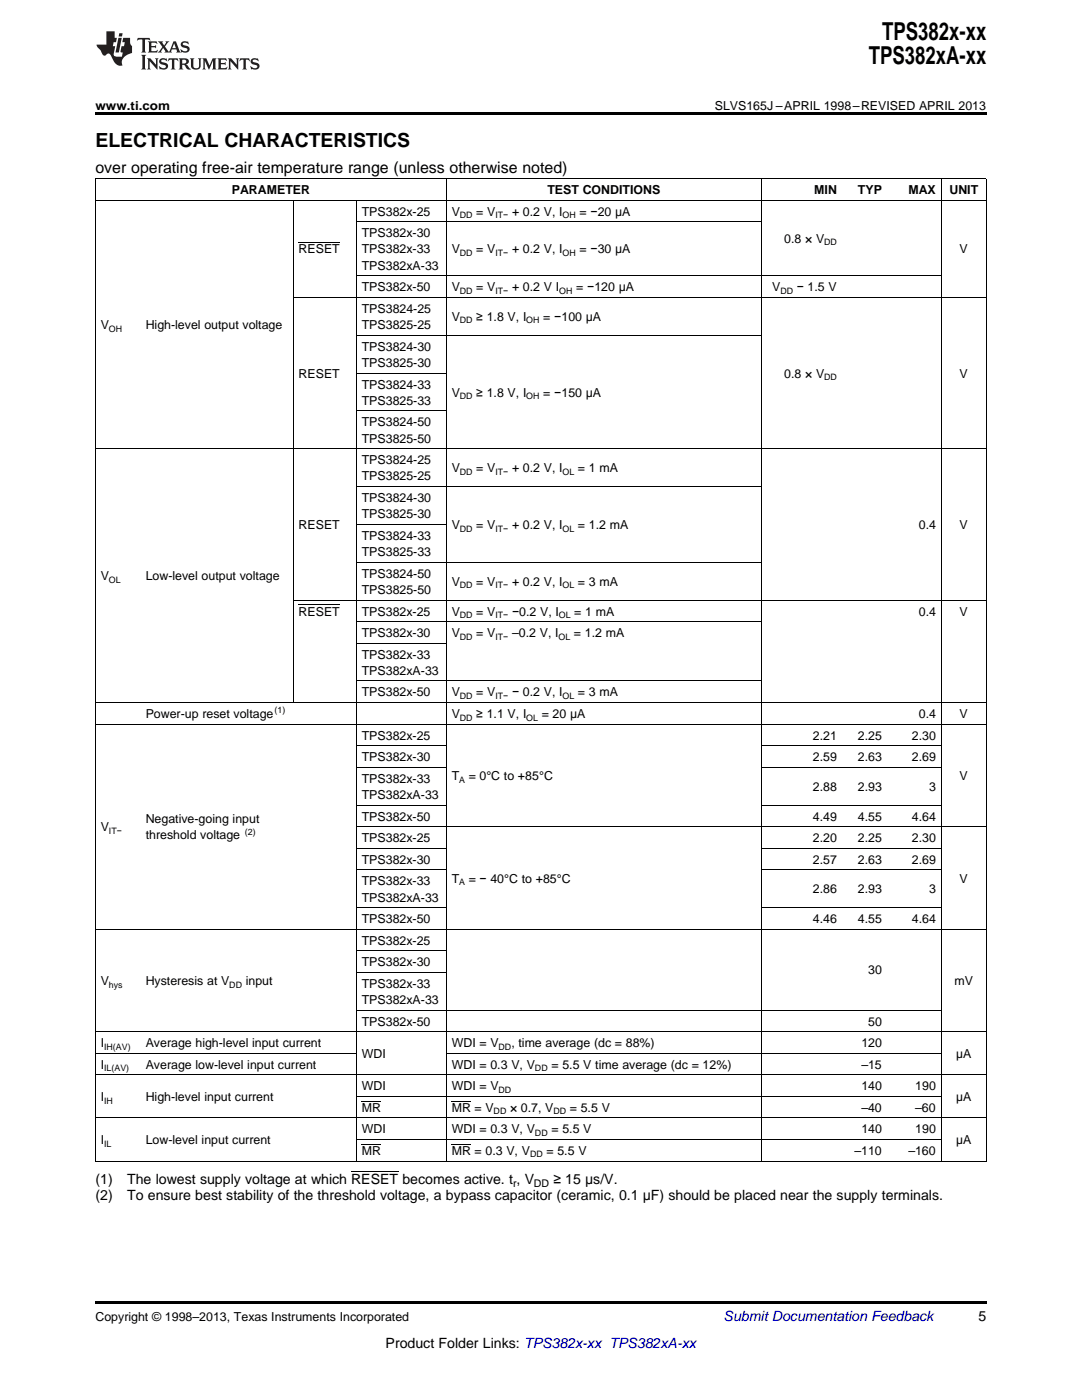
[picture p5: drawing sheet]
<svg xmlns="http://www.w3.org/2000/svg" width="216mm" height="279mm" viewBox="0 0 216 279" stroke-linecap="round" stroke-linejoin="round" font-family="sans-serif">
<defs><g id="words">
<g font-size="4.9">
<text x="176" y="7.9">TPS382x-xx</text>
<text x="173.4" y="12.8">TPS382xA-xx</text>
</g>
<text font-size="3.9" x="19" y="29.3">ELECTRICAL CHARACTERISTICS</text>
<text font-size="3.2" x="19" y="34.4">over operating free-air temperature range (unless otherwise noted)</text>
<g font-size="2.8">
<text x="19" y="236.4">(1)</text>
<text x="19" y="239.5">(2)</text>
<text x="25.4" y="236.4">The lowest supply voltage at which RESET becomes active. t , V</text>
<text x="25.4" y="239.5">To ensure best stability of the threshold voltage, a bypass capacitor (ceramic, 0.1 μF) should be placed near the supply terminals.</text>
<text x="110.4" y="236.4">≥ 15 μs/V.</text>
<text x="195.3" y="263.6">5</text>
<text x="76.9" y="269">Product Folder Links: TPS382x-xx TPS382xA-xx</text>
</g>
<text font-size="2.8" fill="#0000c8" x="144.4" y="263.6">Submit Documentation Feedback</text>
<g font-size="2.5">
<text x="19" y="21.9">www.ti.com</text>
<text x="142.6" y="21.9">SLVS165J –APRIL 1998–REVISED APRIL 2013</text>
<text x="46.2" y="38.7">PARAMETER</text>
<text x="109.2" y="38.7">TEST CONDITIONS</text>
<text x="162.5" y="38.7">MIN</text>
<text x="171.2" y="38.7">TYP</text>
<text x="181.3" y="38.7">MAX</text>
<text x="189.4" y="38.7">UNIT</text>
<text x="72.2" y="43">TPS382x-25</text>
<text x="72.2" y="47.3">TPS382x-30</text>
<text x="90.1" y="43">V</text>
<text x="95" y="43">= V</text>
<text x="102.2" y="43">+ 0.2 V, I</text>
<text x="115.6" y="43">= −20 μA</text>
<text x="59.6" y="50.6">RESET</text>
<text x="72.2" y="50.6">TPS382x-33</text>
<text x="72.2" y="53.8">TPS382xA-33</text>
<text x="90.1" y="50.6">V</text>
<text x="95" y="50.6">= V</text>
<text x="102.2" y="50.6">+ 0.2 V, I</text>
<text x="115.6" y="50.6">= −30 μA</text>
<text x="156.5" y="48.4">0.8 × V</text>
<text x="191.5" y="50.6">V</text>
<text x="72.2" y="58.1">TPS382x-50</text>
<text x="90.1" y="58.1">V</text>
<text x="95" y="58.1">= V</text>
<text x="102.2" y="58.1">+ 0.2 V I</text>
<text x="115" y="58.1">= −120 μA</text>
<text x="154.1" y="58.1">V</text>
<text x="159" y="58.1">− 1.5 V</text>
<text x="20.1" y="65.7">V</text>
<text x="29.1" y="65.7">High-level output voltage</text>
<text x="72.2" y="62.4">TPS3824-25</text>
<text x="72.2" y="65.7">TPS3825-25</text>
<text x="90.1" y="64.1">V</text>
<text x="95" y="64.1">≥ 1.8 V, I</text>
<text x="108.4" y="64.1">= −100 μA</text>
<text x="72.2" y="70">TPS3824-30</text>
<text x="59.6" y="75.4">RESET</text>
<text x="72.2" y="73.2">TPS3825-30</text>
<text x="72.2" y="77.5">TPS3824-33</text>
<text x="156.5" y="75.4">0.8 × V</text>
<text x="191.5" y="75.4">V</text>
<text x="72.2" y="80.8">TPS3825-33</text>
<text x="90.1" y="79.2">V</text>
<text x="95" y="79.2">≥ 1.8 V, I</text>
<text x="108.4" y="79.2">= −150 μA</text>
<text x="72.2" y="85.1">TPS3824-50</text>
<text x="72.2" y="88.3">TPS3825-50</text>
<text x="72.2" y="92.6">TPS3824-25</text>
<text x="72.2" y="95.9">TPS3825-25</text>
<text x="90.1" y="94.3">V</text>
<text x="95" y="94.3">= V</text>
<text x="102.2" y="94.3">+ 0.2 V, I</text>
<text x="115.3" y="94.3">= 1 mA</text>
<text x="72.2" y="100.2">TPS3824-30</text>
<text x="59.6" y="105.6">RESET</text>
<text x="72.2" y="103.4">TPS3825-30</text>
<text x="72.2" y="107.7">TPS3824-33</text>
<text x="90.1" y="105.6">V</text>
<text x="95" y="105.6">= V</text>
<text x="102.2" y="105.6">+ 0.2 V, I</text>
<text x="115.3" y="105.6">= 1.2 mA</text>
<text x="183.3" y="105.6">0.4</text>
<text x="191.5" y="105.6">V</text>
<text x="72.2" y="111">TPS3825-33</text>
<text x="20.1" y="115.8">V</text>
<text x="29.1" y="115.8">Low-level output voltage</text>
<text x="72.2" y="115.3">TPS3824-50</text>
<text x="72.2" y="118.5">TPS3825-50</text>
<text x="90.1" y="116.9">V</text>
<text x="95" y="116.9">= V</text>
<text x="102.2" y="116.9">+ 0.2 V, I</text>
<text x="115.3" y="116.9">= 3 mA</text>
<text x="59.6" y="122.8">RESET</text>
<text x="72.2" y="122.8">TPS382x-25</text>
<text x="90.1" y="122.8">V</text>
<text x="95" y="122.8">= V</text>
<text x="102.2" y="122.8">−0.2 V, I</text>
<text x="114.6" y="122.8">= 1 mA</text>
<text x="183.3" y="122.8">0.4</text>
<text x="191.5" y="122.8">V</text>
<text x="72.2" y="127.1">TPS382x-30</text>
<text x="72.2" y="131.4">TPS382x-33</text>
<text x="90.1" y="127.1">V</text>
<text x="95" y="127.1">= V</text>
<text x="102.2" y="127.1">–0.2 V, I</text>
<text x="114.5" y="127.1">= 1.2 mA</text>
<text x="72.2" y="134.7">TPS382xA-33</text>
<text x="29.1" y="143.3">Power-up reset voltage</text>
<text x="72.2" y="139">TPS382x-50</text>
<text x="90.1" y="139">V</text>
<text x="90.1" y="143.3">V</text>
<text x="95" y="139">= V</text>
<text x="95" y="143.3">≥ 1.1 V, I</text>
<text x="102.2" y="139">− 0.2 V, I</text>
<text x="108.1" y="143.3">= 20 μA</text>
<text x="115.3" y="139">= 3 mA</text>
<text x="183.3" y="143.3">0.4</text>
<text x="191.5" y="143.3">V</text>
<text x="72.2" y="147.6">TPS382x-25</text>
<text x="162.2" y="147.6">2.21</text>
<text x="171.2" y="147.6">2.25</text>
<text x="182" y="147.6">2.30</text>
<text x="72.2" y="151.9">TPS382x-30</text>
<text x="90.1" y="155.7">T</text>
<text x="93.5" y="155.7">= 0°C to +85°C</text>
<text x="162.2" y="151.9">2.59</text>
<text x="171.2" y="151.9">2.63</text>
<text x="182" y="151.9">2.69</text>
<text x="191.5" y="155.7">V</text>
<text x="72.2" y="156.2">TPS382x-33</text>
<text x="72.2" y="159.5">TPS382xA-33</text>
<text x="162.2" y="157.8">2.88</text>
<text x="171.2" y="157.8">2.93</text>
<text x="185.4" y="157.8">3</text>
<text x="20.1" y="165.9">V</text>
<text x="29.1" y="164.3">Negative-going input</text>
<text x="29.1" y="167.5">threshold voltage</text>
<text x="72.2" y="163.8">TPS382x-50</text>
<text x="162.2" y="163.8">4.49</text>
<text x="171.2" y="163.8">4.55</text>
<text x="182" y="163.8">4.64</text>
<text x="72.2" y="168.1">TPS382x-25</text>
<text x="72.2" y="172.4">TPS382x-30</text>
<text x="162.2" y="168.1">2.20</text>
<text x="162.2" y="172.4">2.57</text>
<text x="171.2" y="168.1">2.25</text>
<text x="171.2" y="172.4">2.63</text>
<text x="182" y="168.1">2.30</text>
<text x="182" y="172.4">2.69</text>
<text x="72.2" y="176.7">TPS382x-33</text>
<text x="72.2" y="179.9">TPS382xA-33</text>
<text x="90.1" y="176.1">T</text>
<text x="93.5" y="176.1">= − 40°C to +85°C</text>
<text x="162.2" y="178.3">2.86</text>
<text x="171.2" y="178.3">2.93</text>
<text x="185.4" y="178.3">3</text>
<text x="191.5" y="176.1">V</text>
<text x="72.2" y="184.2">TPS382x-50</text>
<text x="162.2" y="184.2">4.46</text>
<text x="171.2" y="184.2">4.55</text>
<text x="182" y="184.2">4.64</text>
<text x="72.2" y="188.5">TPS382x-25</text>
<text x="20.1" y="196.6">V</text>
<text x="29.1" y="196.6">Hysteresis at V</text>
<text x="49" y="196.6">input</text>
<text x="72.2" y="192.8">TPS382x-30</text>
<text x="72.2" y="197.1">TPS382x-33</text>
<text x="173.2" y="194.5">30</text>
<text x="190.5" y="196.6">mV</text>
<text x="72.2" y="200.4">TPS382xA-33</text>
<text x="20.1" y="209">I</text>
<text x="29.1" y="209">Average high-level input current</text>
<text x="72.2" y="204.7">TPS382x-50</text>
<text x="90.1" y="209">WDI = V</text>
<text x="102" y="209">, time average (dc = 88%)</text>
<text x="171.9" y="209">120</text>
<text x="173.2" y="204.7">50</text>
<text x="20.1" y="213.3">I</text>
<text x="29.1" y="213.3">Average low-level input current</text>
<text x="72.2" y="211.1">WDI</text>
<text x="90.1" y="213.3">WDI = 0.3 V, V</text>
<text x="110" y="213.3">= 5.5 V time average (dc = 12%)</text>
<text x="171.9" y="213.3">–15</text>
<text x="190.8" y="211.1">µA</text>
<text x="20.1" y="219.7">I</text>
<text x="29.1" y="219.7">High-level input current</text>
<text x="72.2" y="217.6">WDI</text>
<text x="72.2" y="221.9">MR</text>
<text x="90.1" y="217.6">WDI = V</text>
<text x="90.1" y="221.9">MR = V</text>
<text x="101.8" y="221.9">× 0.7, V</text>
<text x="113.7" y="221.9">= 5.5 V</text>
<text x="171.9" y="217.6">140</text>
<text x="171.9" y="221.9">–40</text>
<text x="182.6" y="217.6">190</text>
<text x="182.6" y="221.9">–60</text>
<text x="190.8" y="219.7">µA</text>
<text x="72.2" y="226.2">WDI</text>
<text x="90.1" y="226.2">WDI = 0.3 V, V</text>
<text x="110" y="226.2">= 5.5 V</text>
<text x="171.9" y="226.2">140</text>
<text x="182.6" y="226.2">190</text>
<text x="20.1" y="228.4">I</text>
<text x="29.1" y="228.4">Low-level input current</text>
<text x="72.2" y="230.5">MR</text>
<text x="90.1" y="230.5">MR = 0.3 V, V</text>
<text x="109" y="230.5">= 5.5 V</text>
<text x="170.5" y="230.5">–110</text>
<text x="181.3" y="230.5">–160</text>
<text x="190.8" y="228.4">µA</text>
<text x="19" y="263.6">Copyright © 1998–2013, Texas Instruments Incorporated</text>
</g>
<g font-size="2.1">
<text x="102.4" y="236.9">r</text>
<text x="106.5" y="236.9">DD</text>
</g>
<g font-size="1.8">
<text x="91.8" y="43.5">DD</text>
<text x="98.8" y="43.5">IT−</text>
<text x="112.3" y="43.5">OH</text>
<text x="91.8" y="51.1">DD</text>
<text x="98.8" y="51.1">IT−</text>
<text x="112.3" y="51.1">OH</text>
<text x="164.5" y="48.9">DD</text>
<text x="91.8" y="58.6">DD</text>
<text x="98.8" y="58.6">IT−</text>
<text x="111.6" y="58.6">OH</text>
<text x="155.7" y="58.6">DD</text>
<text x="91.8" y="64.6">DD</text>
<text x="105" y="64.6">OH</text>
<text x="21.7" y="66.2">OH</text>
<text x="164.5" y="75.9">DD</text>
<text x="91.8" y="79.7">DD</text>
<text x="105" y="79.7">OH</text>
<text x="91.8" y="94.8">DD</text>
<text x="98.8" y="94.8">IT−</text>
<text x="112.3" y="94.8">OL</text>
<text x="91.8" y="106.1">DD</text>
<text x="98.8" y="106.1">IT−</text>
<text x="112.3" y="106.1">OL</text>
<text x="21.7" y="116.3">OL</text>
<text x="91.8" y="117.4">DD</text>
<text x="98.8" y="117.4">IT−</text>
<text x="112.3" y="117.4">OL</text>
<text x="91.8" y="123.3">DD</text>
<text x="98.8" y="123.3">IT−</text>
<text x="111.5" y="123.3">OL</text>
<text x="91.8" y="127.6">DD</text>
<text x="98.8" y="127.6">IT−</text>
<text x="111.4" y="127.6">OL</text>
<text x="54.8" y="142.3">(1)</text>
<text x="91.8" y="139.5">DD</text>
<text x="91.8" y="143.8">DD</text>
<text x="98.8" y="139.5">IT−</text>
<text x="105" y="143.8">OL</text>
<text x="112.3" y="139.5">OL</text>
<text x="91.6" y="156.2">A</text>
<text x="21.7" y="166.4">IT−</text>
<text x="48.9" y="166.5">(2)</text>
<text x="91.6" y="176.6">A</text>
<text x="21.7" y="197.1">hys</text>
<text x="45.8" y="197.1">DD</text>
<text x="20.8" y="209.5">IH(AV)</text>
<text x="99.5" y="209.5">DD</text>
<text x="20.8" y="213.8">IL(AV)</text>
<text x="106.8" y="213.8">DD</text>
<text x="20.8" y="220.2">IH</text>
<text x="99.5" y="218.1">DD</text>
<text x="98.5" y="222.4">DD</text>
<text x="106.8" y="226.7">DD</text>
<text x="110.4" y="222.4">DD</text>
<text x="20.8" y="228.8">IL</text>
<text x="105.8" y="231">DD</text>
</g>
</g></defs>
<path d="M19 22.5h177.8v.5h-177.8zM19 259.7h177.8v.5h-177.8z" fill="#000"/>
<g fill="none" stroke="#000" stroke-width=".2">
<path d="M19 40h177.8M19 35.6h177.8M19.1 35.7v196.1M89 35.7v196.1M151.9 35.7v196.1M187.8 35.7v196.1M196.8 35.7v196.1M58.5 40v100.3M58.5 59.4h138.3M71.1 40v191.8M71.1 55.1h116.7M71.1 44.3h80.8"/>
<path d="M71.1 74.5h18M71.1 66.9h80.8M19 89.6h177.8M71.1 97.1h80.8M71.1 82h18M58.5 119.8h138.3M71.1 112.2h80.8M71.1 104.7h18M71.1 135.9h80.8M71.1 128.4h18M71.1 124.1h80.8M19 144.5h177.8"/>
<path d="M19 140.2h177.8M71.1 153.1h18M71.1 148.8h18M151.9 153.1h35.9M151.9 148.8h35.9M71.1 173.6h18M71.1 169.3h18M71.1 165h125.7M71.1 160.7h18M151.9 173.6h35.9M151.9 169.3h35.9M151.9 160.7h35.9"/>
<path d="M19 185.4h177.8M71.1 194h18M71.1 189.7h18M71.1 181.1h18M151.9 181.1h35.9M19 214.5h177.8M19 210.2h52.1M19 205.9h177.8M71.1 218.8h116.7M71.1 201.6h116.7M89.1 210.2h98.7M19 231.7h177.8"/>
<path d="M19 223.1h177.8M71.1 227.4h116.7"/>
</g>
<g fill="#231f20">
<path d="M27.5 7.6l-.1 .5 .4-.2h.6v.1v2.1l-.2 .4h1l-.3-.4v-2.1l.1-.1h.5l.5 .2-.2-.5zM29.5 8.3l.2 .3v1.5l-.2 .4h1.8l.2-.6a1.04 1.04 0 0 1-1.3 .2v-.7h.6l.3 .2v-.6l-.3 .2h-.6v-.6l.8-.1 .4 .3-.2-.5zM31.5 8.3l.9 1.1-.9 1.1h.8l-.2-.2 .5-.7 .4 .7-.2 .2h1.5l-.1-.2 .1-.4h.9l.1 .4-.2 .2h1l-.3-.3-.7-1.9h-.5l-.9 2-.8-1 .9-1h-.8l.1 .3-.3 .5-.4-.6 .2-.2zM34.7 8.6l.4 1h-.7zM36.3 8.4a.63 .63 0 0 0-.2 .7 .63 .63 0 0 0 .6 .4l.6 .2 .1 .2a.75 .75 0 0 1-.7 .4 .75 .75 0 0 1-.6-.5l.1 .7 .1-.1a1.11 1.11 0 0 0 1.5-.6 1.13 1.13 0 0 0-1.2-.8l-.1-.4a1.04 1.04 0 0 1 1.2 .2l-.2-.5-.1 .1-.5-.2zM28.2 10.9l.2 .4v2.2l-.2 .4h1l-.3-.4v-2.2l.3-.4zM29.3 11.6l.3 .4v1.5l-.3 .4h.8l-.2-.4v-1.3l1.5 1.7v-1.9l.2-.4h-.7l.2 .4v.9l-1.1-1.3zM32 11.8a.62 .62 0 0 0-.2 .7 .62 .62 0 0 0 .6 .4l.6 .1 .1 .3a.76 .76 0 0 1-.7 .3 .76 .76 0 0 1-.6-.4l.1 .7 .1-.1a1.11 1.11 0 0 0 1.5-.6 1.13 1.13 0 0 0-1.2-.8l-.1-.4a1.04 1.04 0 0 1 1.2 .2l-.2-.6-.1 .1-.5-.1zM33.7 11.6l-.2 .6a.61 .61 0 0 1 .8-.3v1.6l-.2 .4h.9l-.2-.4v-1.6a.63 .63 0 0 1 .8 .3l-.2-.6zM35.6 11.6l.3 .4v1.5l-.3 .4h1l-.2-.2v-.8l.5 .2a.76 .76 0 0 0 1.2 .7l-1-1a.58 .58 0 0 0 .6-.5 .58 .58 0 0 0-.5-.6zM36.4 11.9h.1a.45 .45 0 0 1 .5 .1 .45 .45 0 0 1 .1 .5l-.7 .2zM37.9 11.6l.2 .2a2.17 2.17 0 0 0 .3 1.9 .99 .99 0 0 0 1.6-.6v-1.1l.2-.4h-.7l.2 .2a1.92 1.92 0 0 1-.2 1.8 .6 .6 0 0 1-.9-.5v-1.1l.2-.4zM40.4 11.6l.2 .4v1.5l-.2 .4h.7l-.2-.4v-1.4l.8 1.8 .8-1.8v1.4l-.2 .4h.9l-.2-.4v-1.5l.2-.4h-.8l-.6 1.5-.6-1.5zM43.4 11.6l.2 .4v1.5l-.2 .4h1.8l.2-.6a1.04 1.04 0 0 1-1.3 .1v-.6h.5l.4 .2v-.6l-.4 .2h-.5v-.7h.8l.3 .3-.1-.6zM45.5 11.6l.2 .4v1.5l-.2 .4h.7l-.2-.4v-1.3l1.5 1.7v-1.9l.2-.4h-.7l.2 .4v.9l-1.1-1.3zM47.9 11.6l-.1 .6a.61 .61 0 0 1 .8-.3v1.6l-.3 .4h1l-.3-.4 .1-1.6a.63 .63 0 0 1 .7 .3l-.1-.6zM50.2 11.8a.62 .62 0 0 0-.2 .7 .62 .62 0 0 0 .6 .4l.6 .1 .2 .3a.76 .76 0 0 1-.8 .3 .76 .76 0 0 1-.6-.4l.1 .7 .2-.1a1.11 1.11 0 0 0 1.5-.6 1.13 1.13 0 0 0-1.3-.8l-.1-.4a1.04 1.04 0 0 1 1.2 .2l-.1-.6-.2 .1-.5-.1z"/>
<path d="M21.2 6.3v2.6h-1.9l.1 .4 .7 .9a.91 .91 0 0 0 1 .8 .56 .56 0 0 1 .5-.3 .56 .56 0 0 1 .5 .3l.4 .8a1.53 1.53 0 0 0 1.9 1.2 1.54 1.54 0 0 1 1-2.1l.9-.3v-1.4a1.52 1.52 0 0 1-.3-1.6h-1.4l-.2 .8h.5l-.2 .8h-.4l-.2 1v.2l.4 .1-.2 .8a1.93 1.93 0 0 1-1.6-.3l.3-1.8h-.5l.2-.8h.4l.2-.8h-.4v-1.3zM23.6 7.6l-.6 2.9h.7l.6-2.9zM23.8 6.6l-.1 .7h.6l.2-.7z"/>
</g>
<path d="M59.6 48.4h8.2M59.6 120.7h8.2M72.2 219.7h3.8M90.1 219.7h3.8M70.1 233.9h9.3M72.2 228.4h3.8M90.1 228.4h3.8" fill="none" stroke="#000" stroke-width=".2"/>
<use href="#words"/>
</svg>
